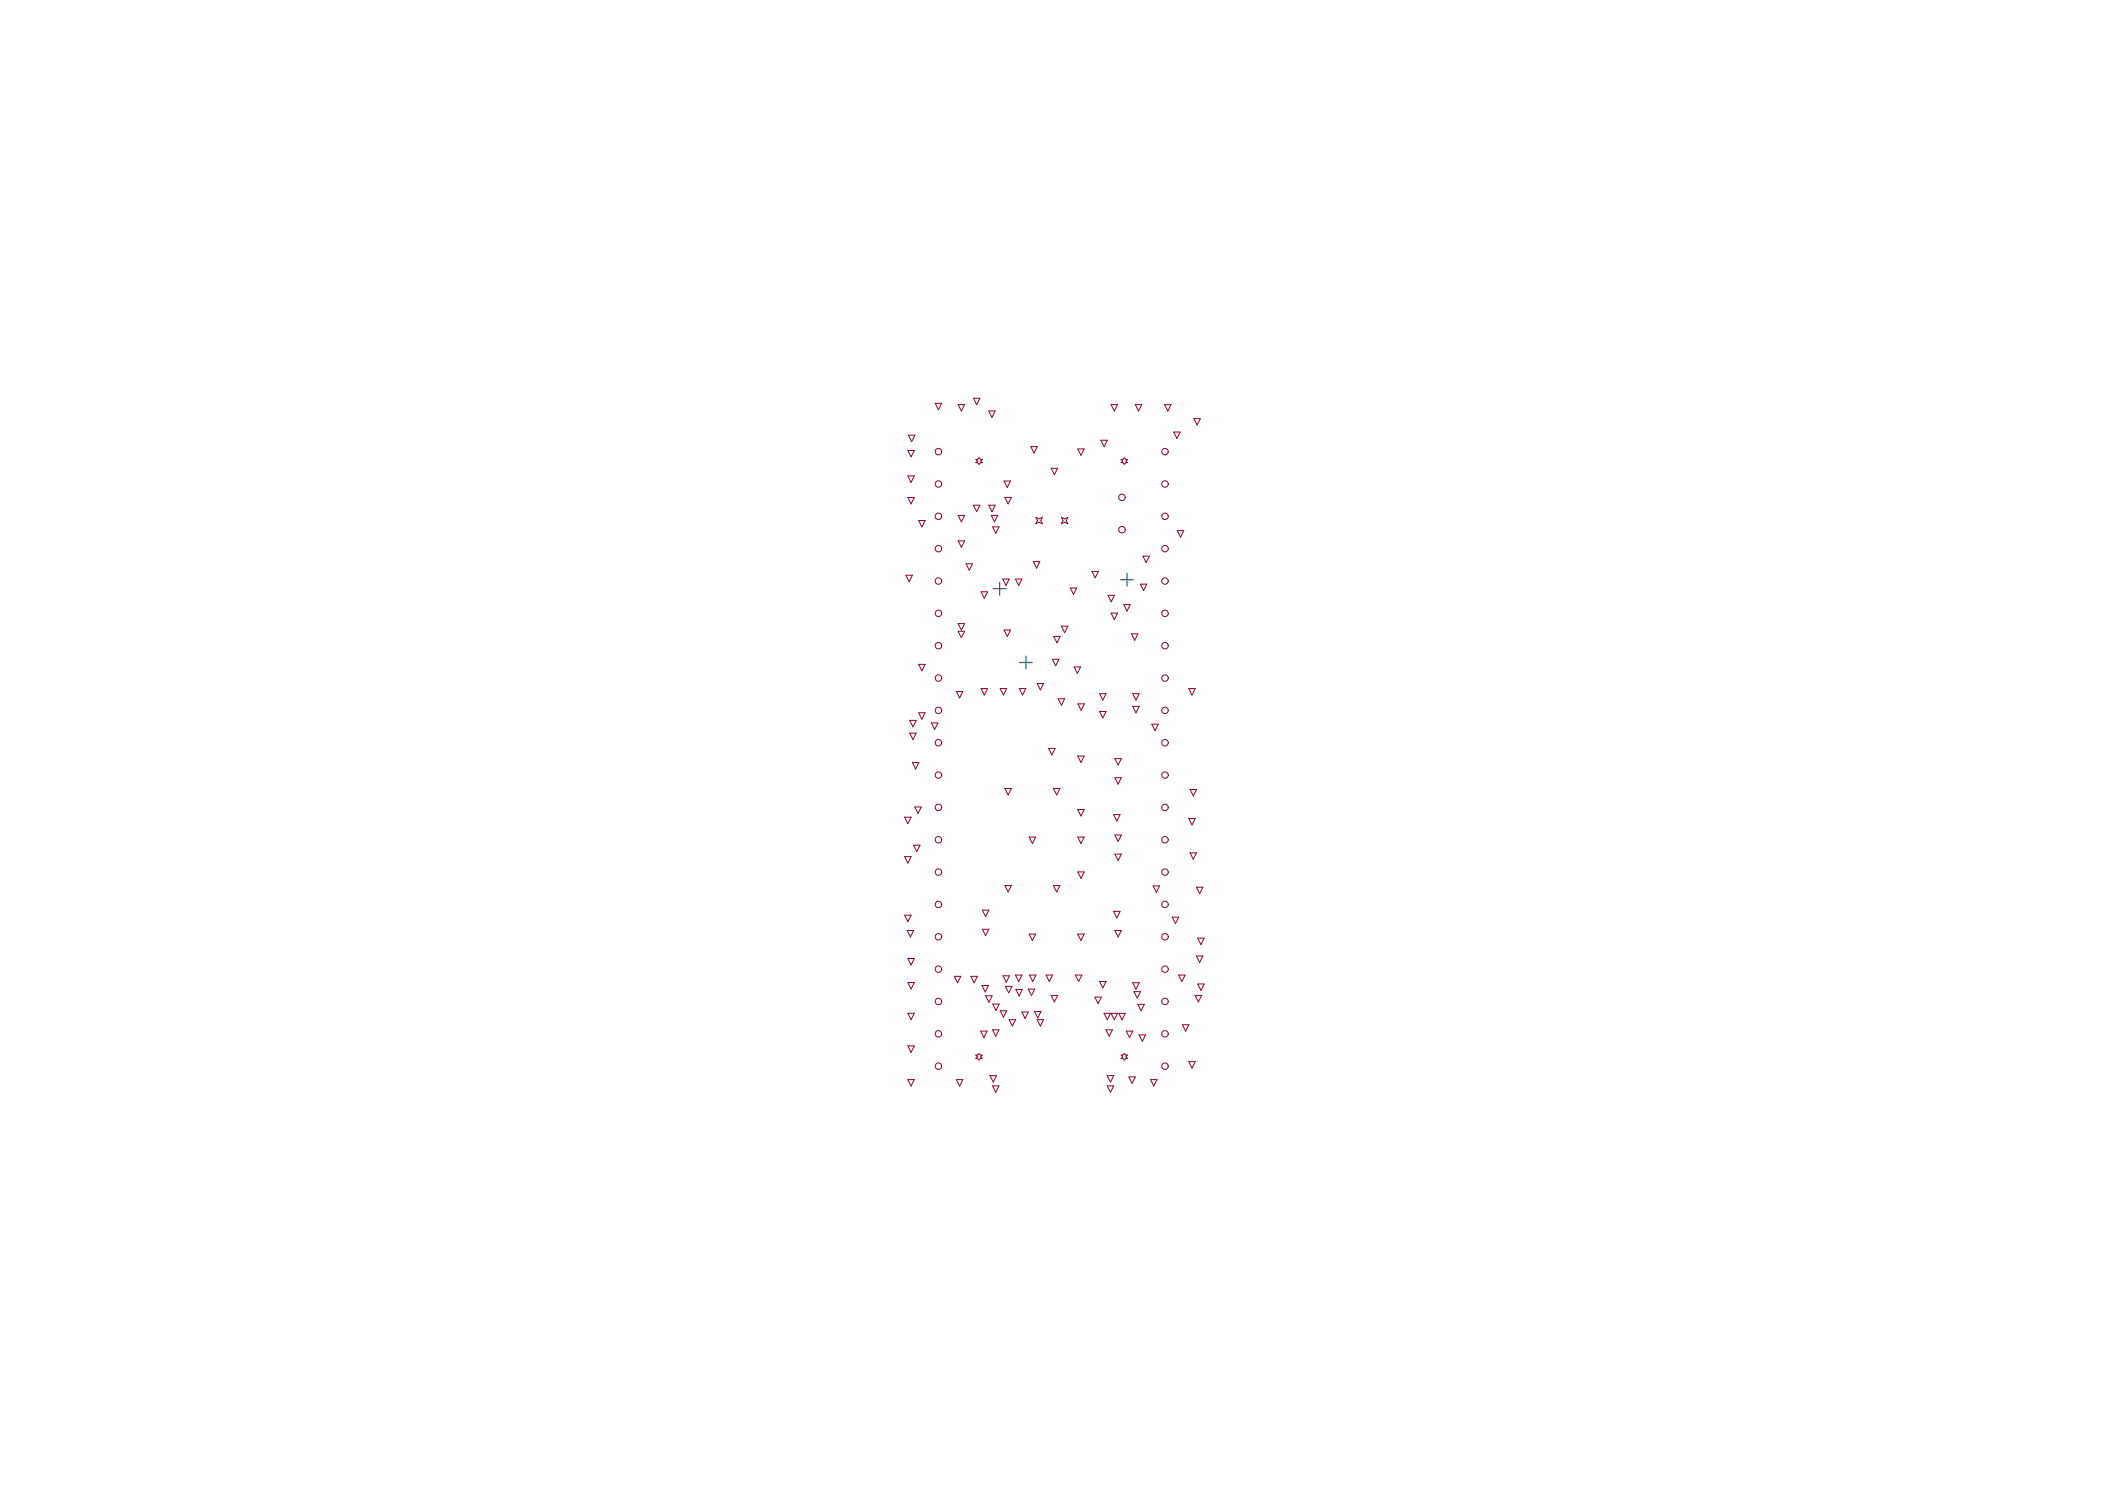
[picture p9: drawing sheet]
<svg xmlns="http://www.w3.org/2000/svg" width="297mm" height="210mm" viewBox="0 0 297 210" stroke-linecap="round" stroke-linejoin="round" font-family="sans-serif">
<path d="M140.2 83h1.8M141.1 82.1v1.8M143.9 93.5h1.8M144.8 92.6v1.8M158.1 81.8h1.8M159 80.9v1.8" fill="none" stroke="#008080" stroke-width=".18"/>
<g fill="none" stroke="#8d0034" stroke-width=".14">
<path d="M132 56.9h.9l-.5 .9zM135.2 57.1h.9l-.4 .9zM137.4 56.2h.9l-.5 .9zM139.5 58h.9l-.4 .9zM156.8 57.1h.9l-.5 .9zM160.2 57.1h.9l-.4 .9zM164.3 57.1h.9l-.4 .9zM168.5 59.1h.9l-.5 .9zM128.1 70.2h.9l-.4 .9zM128.1 63.5h.9l-.4 1zM128.1 67.1h.9l-.4 .9zM128.2 61.4h.9l-.4 .9z"/>
<path d="M129.6 73.4h.9l-.4 .9zM135.2 76.3h.9l-.4 .9zM135.2 72.7h.9l-.4 .9zM136.3 79.5h.9l-.4 .9zM137.4 71.3h.9l-.5 .9zM137.7 64.8h.2l.3-.2 .2 .2h.2l-.2 .2 .2 .3h-.2l-.2 .2-.3-.2h-.2l.2-.3zM139.5 71.3h.9l-.4 .9zM139.9 72.7h.9l-.5 .9zM140.1 74.3h.9l-.5 .9zM141.7 67.9h.9l-.5 .9zM141.8 70.2h.9l-.4 .9zM145.5 63h.9l-.5 .9z"/>
<path d="M145.8 79.2h.9l-.4 .9zM146.2 73l.4 .2 .5-.2-.2 .4 .2 .5-.5-.2-.4 .2 .2-.5zM148.3 66.1h.9l-.4 .9zM149.8 73l.4 .2 .5-.2-.2 .4 .2 .5-.5-.2-.4 .2 .2-.5zM152.1 63.3h.9l-.5 .9zM155.3 62.1h1l-.5 .9zM158.2 64.8h.2l.3-.2 .2 .2h.2l-.2 .2 .2 .3h-.2l-.2 .2-.3-.2h-.2l.2-.3zM161.3 78.5h.9l-.5 .9zM165.6 60.9h.9l-.4 1zM166.1 74.9h.9l-.4 .9zM127.8 81.1h.9l-.4 1zM129.6 93.7h.9l-.4 .9z"/>
<path d="M135 97.5h.9l-.5 1zM135.2 88h.9l-.4 .9zM135.2 89h.9l-.4 1zM138.4 83.5h1l-.5 .9zM138.4 97.1h1l-.5 .9zM141.1 97.1h1l-.5 .9zM141.5 81.7h.9l-.4 .9zM141.7 88.9h.9l-.5 .9zM143.3 81.7h.9l-.4 .9zM143.8 97.1h1l-.5 .9zM146.4 96.4h.9l-.5 .9zM148.5 93h.9l-.4 .9z"/>
<path d="M148.7 89.8h.9l-.5 .9zM149.3 98.6h.9l-.4 .9zM149.8 88.3h.9l-.5 .9zM151 82.9h.9l-.4 1zM151.6 94.1h.9l-.5 .9zM152.1 99.3h.9l-.4 .9zM154.1 80.6h.9l-.5 .9zM155.2 97.8h.9l-.5 1zM156.3 84h1l-.5 .9zM156.8 86.5h.9l-.5 .9zM158.6 85.3h.9l-.5 .9zM159.7 89.4h.9l-.5 .9z"/>
<path d="M159.8 97.8h1l-.5 1zM159.8 99.6h1l-.5 1zM160.9 82.4h.9l-.4 .9zM167.8 97.1h.9l-.5 .9zM127.7 115.3h.9l-.5 .9zM128.4 103.4h.9l-.5 .9zM128.4 101.6h.9l-.5 .9zM128.7 107.6h1l-.5 .9zM128.9 119.2h.9l-.4 .9zM129.1 113.8h.9l-.5 .9zM129.6 100.5h.9l-.4 1zM131.4 102h.9l-.4 .9z"/>
<path d="M141.8 111.2h.9l-.4 .9zM145.2 118.1h.9l-.4 .9zM148 105.6h.9l-.5 .9zM148.7 111.2h.9l-.5 .9zM152.1 118.1h.9l-.5 .9zM152.1 114.2h.9l-.5 .9zM152.1 106.7h.9l-.5 .9zM155.2 100.4h.9l-.5 .9zM157.1 114.9h1l-.5 .9zM157.3 109.7h.9l-.4 .9zM157.3 107h.9l-.4 .9zM157.3 117.8h.9l-.4 .9z"/>
<path d="M162.5 102.2h.9l-.4 .9zM167.8 115.5h.9l-.5 .9zM167.9 111.4h.9l-.4 .9zM127.7 120.8h.9l-.5 1zM127.7 129.1h.9l-.5 .9zM128 131.3h.9l-.4 .9zM128.1 138.6h.9l-.4 .9zM128.1 135.2h.9l-.4 .9zM134.7 137.7h.9l-.5 .9zM137 137.7h.9l-.4 .9zM138.6 139h.9l-.5 .9zM138.6 131.1h.9l-.4 .9z"/>
<path d="M138.6 128.4h.9l-.4 .9zM141.5 137.6h.9l-.4 1zM141.8 124.9h.9l-.4 .9zM141.9 139.1h.9l-.5 1zM143.3 137.5h.9l-.4 1zM143.4 139.6h.9l-.5 .9zM145.1 139.5h.9l-.4 .9zM145.2 131.8h.9l-.4 .9zM145.3 137.5h.9l-.5 1zM147.6 137.5h.9l-.4 1zM148.7 124.9h.9l-.5 .9zM151.7 137.5h1l-.5 1z"/>
<path d="M152.1 131.8h.9l-.5 .9zM152.1 123h.9l-.5 .9zM155.2 138.4h.9l-.5 1zM157.1 128.6h1l-.5 .9zM157.3 131.3h.9l-.4 .9zM157.3 120.5h.9l-.4 .9zM159.8 138.6h1l-.5 .9zM160 139.9h.9l-.4 .9zM162.7 125h.9l-.4 .9zM165.4 129.4h.9l-.4 .9zM166.3 137.5h.9l-.4 1zM167.9 120.3h.9l-.4 .9z"/>
<path d="M168.8 125.2h.9l-.4 .9zM168.8 134.9h.9l-.4 .9zM169 132.3h.9l-.4 1zM169 138.8h.9l-.4 .9zM128.1 152.3h.9l-.4 .9zM128.1 147.5h.9l-.4 .9zM128.1 142.9h.9l-.4 .9zM135 152.3h.9l-.5 .9zM137.7 148.8h.2l.3-.2 .2 .2h.2l-.2 .3 .2 .2h-.2l-.2 .2-.3-.2h-.2l.2-.2zM138.4 145.5h.9l-.5 .9zM139.1 140.5h.9l-.5 .9zM139.7 151.7h.9l-.4 1z"/>
<path d="M140.1 145.3h.9l-.5 .9zM140.1 153.2h.9l-.5 .9zM140.1 141.6h.9l-.5 1zM141.1 142.6h1l-.5 .9zM142.4 143.8h.9l-.4 .9zM144.2 142.8h.9l-.4 .9zM146 142.7h.9l-.5 .9zM146.4 143.8h.9l-.5 .9zM148.3 140.4h.9l-.4 .9zM154.5 140.7h.9l-.4 .9zM155.8 142.9h.9l-.4 .9zM156.1 145.3h.9l-.5 .9z"/>
<path d="M156.2 151.7h1l-.5 1zM156.2 153.2h1l-.5 .9zM156.8 142.9h.9l-.5 .9zM157.9 142.9h.9l-.5 1zM158.2 148.8h.2l.3-.2 .2 .2h.2l-.2 .3 .2 .2h-.2l-.2 .2-.3-.2h-.2l.2-.2zM158.9 145.5h.9l-.4 .9zM159.3 151.9h.9l-.4 .9zM160.6 141.7h.9l-.5 .9zM160.7 146h1l-.5 .9zM162.4 152.3h.9l-.5 .9zM166.9 144.6h.9l-.5 .9zM167.8 149.8h.9l-.5 .9z"/>
<path d="M168.6 140.4h1l-.5 .9z"/>
<circle cx="132.4" cy="68.3" r=".46"/>
<circle cx="132.4" cy="63.7" r=".46"/>
<circle cx="132.4" cy="72.8" r=".46"/>
<circle cx="132.4" cy="77.4" r=".46"/>
<circle cx="158.3" cy="74.7" r=".46"/>
<circle cx="158.3" cy="70.2" r=".46"/>
<circle cx="164.4" cy="68.3" r=".46"/>
<circle cx="164.4" cy="63.7" r=".46"/>
<circle cx="164.4" cy="77.4" r=".46"/>
<circle cx="164.4" cy="72.8" r=".46"/>
<circle cx="132.4" cy="95.6" r=".46"/>
<circle cx="132.4" cy="91.1" r=".46"/>
<circle cx="132.4" cy="86.5" r=".46"/>
<circle cx="132.4" cy="82" r=".46"/>
<circle cx="164.4" cy="91.1" r=".46"/>
<circle cx="164.4" cy="86.5" r=".46"/>
<circle cx="164.4" cy="95.6" r=".46"/>
<circle cx="164.4" cy="82" r=".46"/>
<circle cx="132.4" cy="113.9" r=".46"/>
<circle cx="132.4" cy="118.5" r=".46"/>
<circle cx="132.4" cy="100.2" r=".46"/>
<circle cx="132.4" cy="109.3" r=".46"/>
<circle cx="132.4" cy="104.8" r=".46"/>
<circle cx="164.4" cy="113.9" r=".46"/>
<circle cx="164.4" cy="118.5" r=".46"/>
<circle cx="164.4" cy="100.2" r=".46"/>
<circle cx="164.4" cy="104.8" r=".46"/>
<circle cx="164.4" cy="109.3" r=".46"/>
<circle cx="132.4" cy="132.1" r=".46"/>
<circle cx="132.4" cy="136.7" r=".46"/>
<circle cx="132.4" cy="127.6" r=".46"/>
<circle cx="132.4" cy="123" r=".46"/>
<circle cx="164.4" cy="132.1" r=".46"/>
<circle cx="164.4" cy="136.7" r=".46"/>
<circle cx="164.4" cy="127.6" r=".46"/>
<circle cx="164.4" cy="123" r=".46"/>
<circle cx="132.4" cy="141.3" r=".46"/>
<circle cx="132.4" cy="150.4" r=".46"/>
<circle cx="132.4" cy="145.8" r=".46"/>
<circle cx="164.4" cy="141.3" r=".46"/>
<circle cx="164.4" cy="150.4" r=".46"/>
<circle cx="164.4" cy="145.8" r=".46"/>
</g>
</svg>
